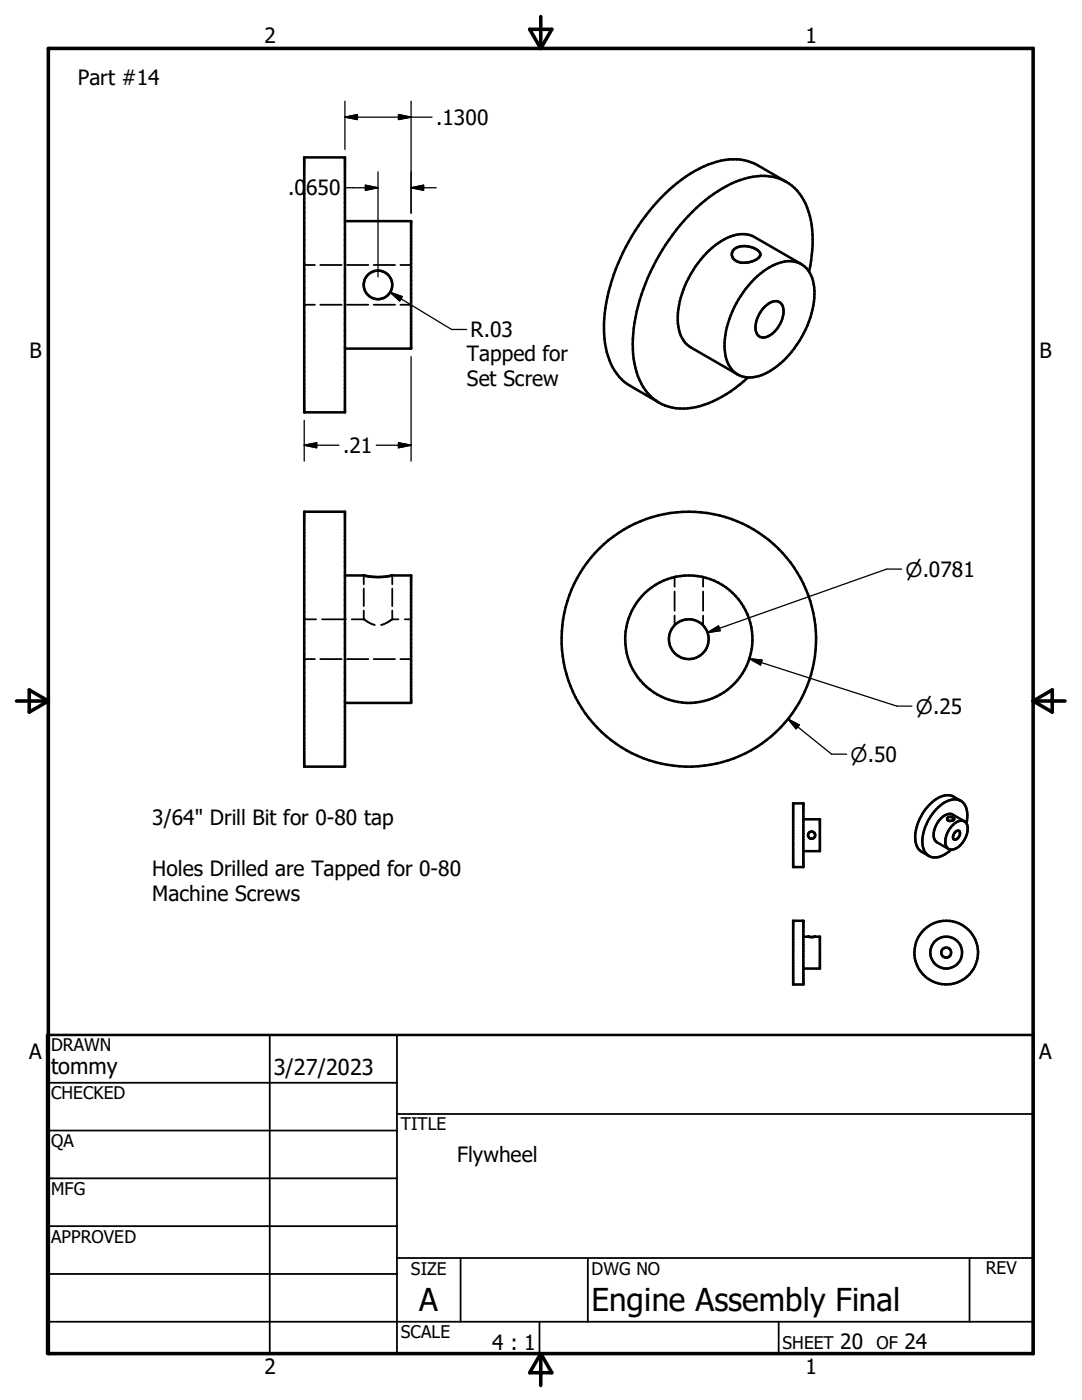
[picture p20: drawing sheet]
<svg xmlns="http://www.w3.org/2000/svg" width="216mm" height="279mm" viewBox="0 0 216 279" stroke-linecap="round" stroke-linejoin="round" font-family="sans-serif">
<defs><g id="words">
<g font-size="6.3">
<text x="83.7" y="261.6">A</text>
<text x="118" y="261.7">Engine Assembly Final</text>
</g>
<g font-size="4.4">
<text x="10.2" y="214.4">tommy</text>
<text x="54.6" y="214.6">3/27/2023</text>
</g>
<g font-size="4.2">
<text x="52.8" y="8.7">2</text>
<text x="160.7" y="8.7">1</text>
<text x="15.5" y="17.1">Part #14</text>
<text x="87" y="24.9">.1300</text>
<text x="57.5" y="39">.0650</text>
<text x="5.9" y="71.5">B</text>
<text x="93.9" y="67.3">R.03</text>
<text x="207.4" y="71.5">B</text>
<text x="93.2" y="72.1">Tapped for</text>
<text x="93.2" y="77.1">Set Screw</text>
<text x="68.5" y="90.4">.21</text>
<text x="30.4" y="164.7">3/64&quot; Drill Bit for 0-80 tap</text>
<text x="30.4" y="174.8">Holes Drilled are Tapped for 0-80</text>
<text x="30.4" y="179.8">Machine Screws</text>
<text x="5.8" y="211.4">A</text>
<text x="207.4" y="211.4">A</text>
<text x="91.2" y="231.9">Flywheel</text>
<text x="98.2" y="269.4">4 : 1</text>
<text x="167.7" y="269.3">20</text>
<text x="180.5" y="269.3">24</text>
<text x="52.8" y="274.2">2</text>
<text x="160.7" y="274.2">1</text>
</g>
<g font-size="4">
<text x="180.7" y="115.1">n.0781</text>
<text x="182.8" y="142.4">n.25</text>
<text x="169.7" y="152">n.50</text>
</g>
<g font-size="3.5">
<text x="10.2" y="209.8">DRAWN</text>
<text x="10.2" y="219.4">CHECKED</text>
<text x="80" y="225.6">TITLE</text>
<text x="10.2" y="229">QA</text>
<text x="10.2" y="238.5">MFG</text>
<text x="10.2" y="248.1">APPROVED</text>
<text x="82" y="254.4">SIZE</text>
<text x="118" y="254.4">DWG NO</text>
<text x="196.7" y="254.3">REV</text>
<text x="80" y="267.1">SCALE</text>
<text x="156.1" y="269.3">SHEET</text>
<text x="174.9" y="269.3">OF</text>
</g>
</g></defs>
<g fill="none" stroke="#000" stroke-width=".51">
<path d="M60.7 31.4h8.1v50.9h-8.1zM156.9 36.3l-5.7-3.3a11.8 11.8 0 0 0-10.8 .2 34.9 34.9 0 0 0-14.9 15 34.5 34.5 0 0 0-4.9 19.4 12.1 12.1 0 0 0 4.6 9l6.3 3.8M68.8 44.1h13.2v25.5h-13.2M146.4 49.9a3.1 3.1 0 0 1 2.8-.7l1.5 .4a1.11 1.11 0 0 1 .8 1.7 4.2 4.2 0 0 1-5 .5 1.34 1.34 0 0 1-.1-1.9zM150.5 55.7a10.6 10.6 0 0 1 7.2-3.6 4.9 4.9 0 0 1 4.7 4.6 18.4 18.4 0 0 1-5 14.1 12 12 0 0 1-7.8 4.5 4.9 4.9 0 0 1-4.9-4.8 18.8 18.8 0 0 1 5.2-14.2zM159.9 52.7l-9.3-5.4a6.5 6.5 0 0 0-6.7 .8 19.5 19.5 0 0 0-8.6 16.5 5.9 5.9 0 0 0 2.6 4.7l9.3 5.4M161.4 54.2a22 22 0 0 0-.6-13.5 9.4 9.4 0 0 0-11.4-5.2 26.1 26.1 0 0 0-12.9 8.5 39.8 39.8 0 0 0-10.2 24.7 13.7 13.7 0 0 0 4 10.8 10.3 10.3 0 0 0 10.3 1.3 25.2 25.2 0 0 0 8.7-5.5M152.7 61.1a2.55 2.55 0 0 1 2.9-.8 2.87 2.87 0 0 1 .5 3.4 5.1 5.1 0 0 1-3.9 3.7 1.89 1.89 0 0 1-1.4-2.6 6.5 6.5 0 0 1 1.9-3.7zM60.7 102.1h8.1v50.9h-8.1zM68.8 114.8l4.3 .2a13.1 13.1 0 0 0 5.1-.2M78.2 114.8h3.8v25.5h-13.2M191.7 159.8a4.1 4.1 0 0 0-2.5-1.1 6.3 6.3 0 0 0-4.8 3.2 7.9 7.9 0 0 0-1.4 7l.1 .4a4.7 4.7 0 0 0 2.3 1.5"/>
<path d="M158.3 160.3h2v12.7h-2zM160.3 163.5h3.3v6.4h-3.3M189 163.3a.74 .74 0 0 1 .8-.3 .74 .74 0 0 1 .6 .6l-.2 .1a.73 .73 0 0 1-1.2-.4zM190 164.8a2.17 2.17 0 0 1 2.5-.9 2.62 2.62 0 0 1 .2 3.2 3.3 3.3 0 0 1-3.3 2.4 2.13 2.13 0 0 1-.5-2.9l.5-1.1zM190.7 166a.52 .52 0 0 1 .7-.1 .52 .52 0 0 1 .1 .7 1.01 1.01 0 0 1-1.2 .9 1.28 1.28 0 0 1 .4-1.5zM192.4 163.9l-2.3-1.3a2.51 2.51 0 0 0-2.8 1.3 3.4 3.4 0 0 0-.5 4l2.5 1.5M192.8 164.3a4.1 4.1 0 0 0-1.1-4.5 4 4 0 0 0-4.5 1.3 9.1 9.1 0 0 0-3 8.2 2.48 2.48 0 0 0 3.8 1.5l1.8-1.2M158.3 183.8h2v12.7h-2zM160.3 186.9h3.3v6.4h-3.3M9.4 206.5h196.8v63.6h-196.8z"/>
<circle cx="75.4" cy="56.9" r="2.84"/>
<circle cx="137.4" cy="127.6" r="12.7"/>
<circle cx="137.4" cy="127.6" r="25.4"/>
<circle cx="137.5" cy="127.6" r="4"/>
<circle cx="161.9" cy="166.7" r=".72"/>
<circle cx="188.8" cy="190.1" r=".99"/>
<circle cx="188.8" cy="190.1" r="6.4"/>
<circle cx="188.8" cy="190.1" r="3.2"/>
</g>
<g fill="#000">
<circle cx="72.6" cy="114.8" r=".25"/>
<circle cx="72.6" cy="123.6" r=".18"/>
<circle cx="161.2" cy="186.9" r=".25"/>
</g>
<g fill="none" stroke="#000" stroke-width=".36">
<path d="M60.7 52.9h2.1M63.9 52.9h4.3M69.2 52.9h4.3M74.6 52.9h4.2M79.9 52.9h2.1M60.7 60.8h2.1M63.9 60.8h4.3M69.2 60.8h4.3M74.6 60.8h4.2M79.9 60.8h2.1M72.6 114.8v1.8M72.6 117.5v3.5"/>
<path d="M78.3 114.8v1.8M78.3 117.5v3.5M134.6 115.2v1.9M134.6 118.1v3.8M140.3 115.2v1.9M140.3 118.1v3.8M60.7 123.6h2.4M60.7 131.5h2.1M63.9 131.5h4.3M64.3 123.6h4.7M69.2 131.5h4.3M70.2 123.6h2.4"/>
<path d="M72.6 123.6l1 .7 1.2 .4M72.6 121.8v1.8M74.6 131.5h4.2M78.2 123.6l-1 .7-1.2 .4M78.2 123.6h1.3M78.3 121.8v1.8M79.9 131.5h2.1M80.8 123.6h1.2M134.6 122.9v1.9M140.3 122.9v1.9M9.4 216.1h69.8M53.8 206.5v63.6"/>
<path d="M79.2 206.5v63.6M9.4 225.6h69.8M9.4 235.2h69.8M79.2 222.3h127M9.4 244.7h69.8M9.4 254.2h69.8M79.2 251.1h127M91.9 251.1v12.7M117.3 251.1v12.7M193.5 251.1v12.7M9.4 263.8h196.8M107.6 263.8v6.3"/>
<path d="M155.4 263.8v6.3"/>
</g>
<path d="M9.6 9.7h196.6v260.4h-196.6zM105.7 5.8h4.4l-2.2 3.9zM107.9 3.3v6.4M3.3 139.9h6.3M5.8 137.7l3.8 2.2-3.8 2.2zM206.2 139.9h6.3M206.2 139.9l3.8-2.2v4.4zM107.9 270.1v6.4M107.9 270.1l2.2 3.9h-4.4z" fill="none" stroke="#000" stroke-width=".71"/>
<g fill="none" stroke="#000" stroke-width=".25">
<path d="M68.7 37.5h6.7M68.8 23.4h17.4M68.8 23.4l2.5-.5v1zM68.8 20.2v9.6M72.9 37l2.5 .5-2.5 .5zM75.4 34.3v21M79.5 22.9l2.5 .5-2.5 .5zM82 37.5h5M82 37.5l2.5-.5v1zM82 20.2v22.4M77.9 58.3l12.2 7.5h3M77.9 58.3l2.4 .9-.6 .9z"/>
<path d="M82 71.2v20.8M60.7 88.9h6.9M60.7 88.9l2.5-.5v1zM60.7 83.9v8.1M75.1 88.9h6.9M79.5 88.4l2.5 .5-2.5 .5zM179.9 113.6h-3l-35.7 12.6M141.2 126.2l2.2-1.3 .3 1zM149.5 131.5l29.5 9.4h3M149.5 131.5l2.6 .2-.4 1zM157.2 143.5l8.7 7h3M157.2 143.5l2.3 1.2-.6 .7z"/>
</g>
<path d="M68.8 23.4l2.5-.5v1zM72.9 37l2.5 .5-2.5 .5zM79.5 22.9l2.5 .5-2.5 .5zM82 37.5l2.5-.5v1zM77.9 58.3l2.4 .9-.6 .9zM60.7 88.9l2.5-.5v1zM79.5 88.4l2.5 .5-2.5 .5zM141.2 126.2l2.2-1.3 .3 1zM149.5 131.5l2.6 .2-.4 1zM157.2 143.5l2.3 1.2-.6 .7z" fill="#000" stroke="#000" stroke-width=".25"/>
<use href="#words"/>
</svg>
